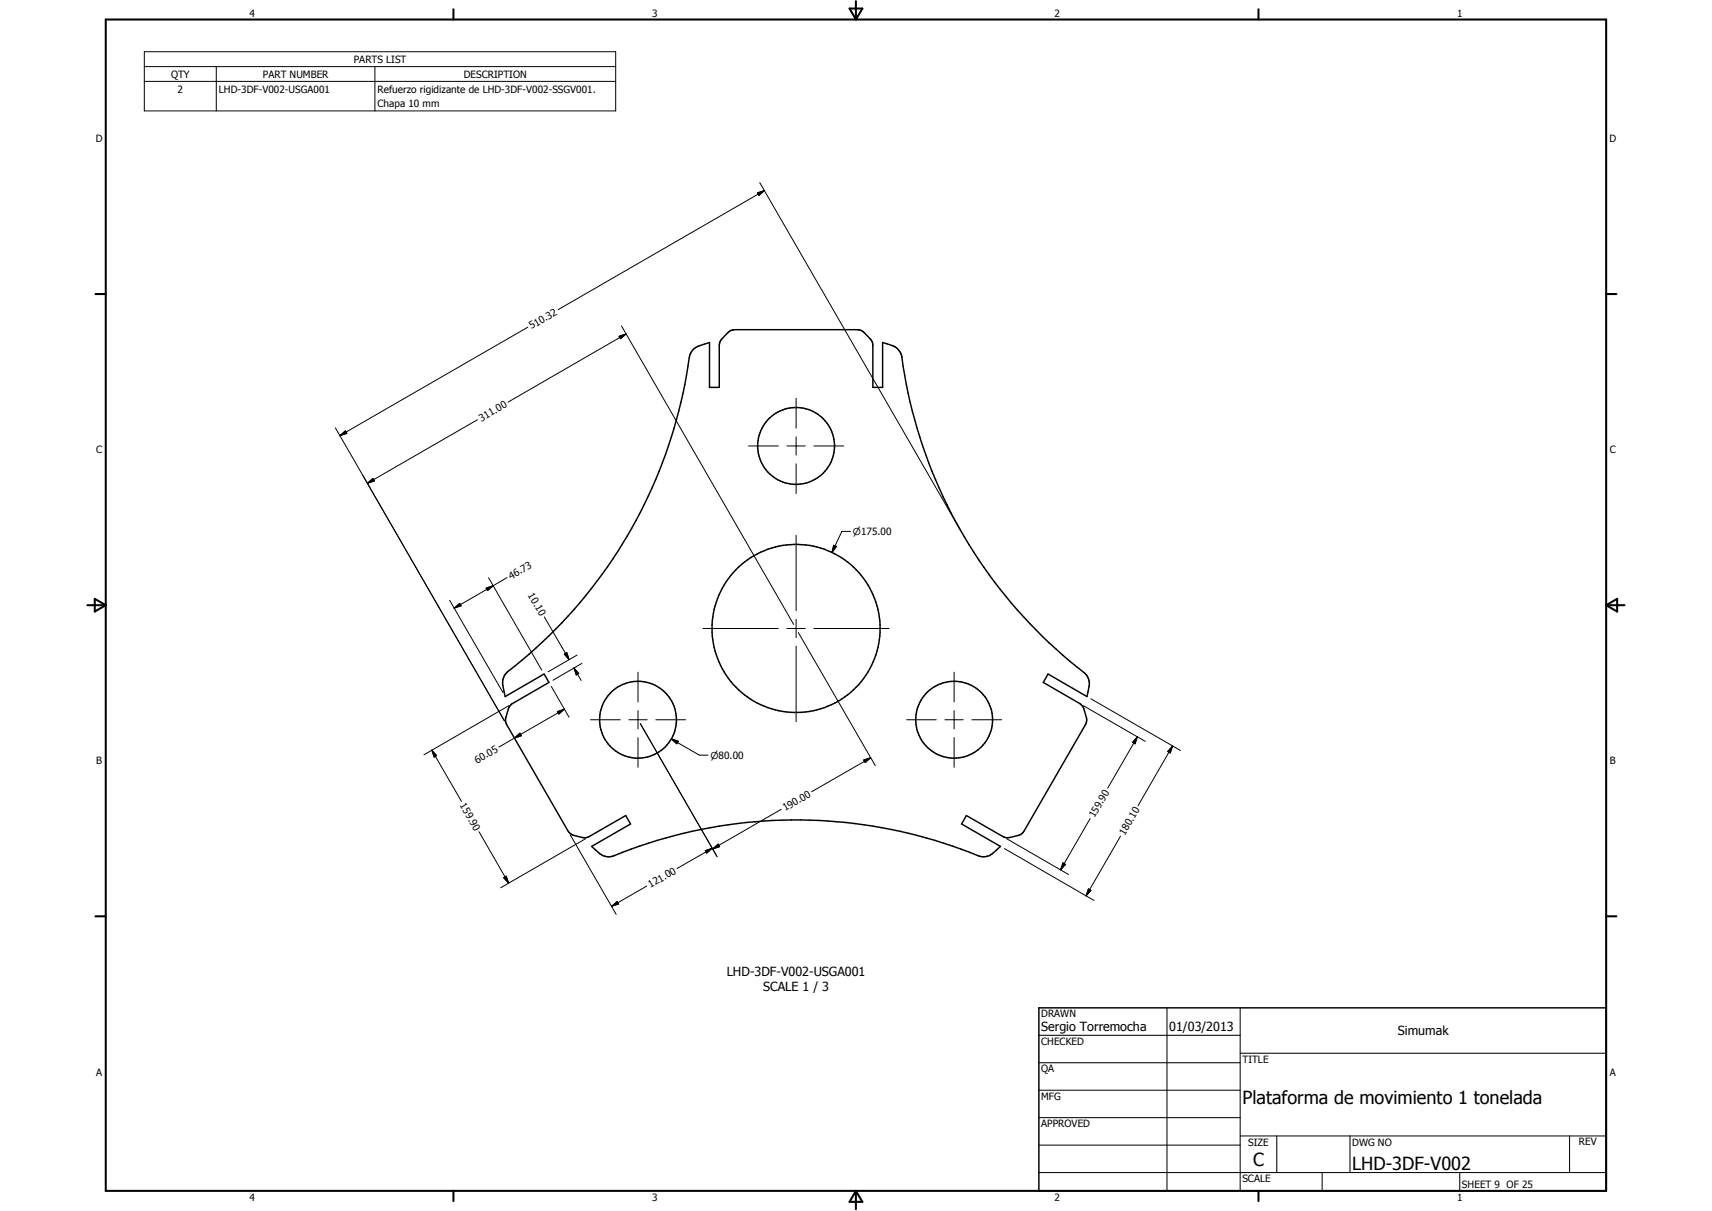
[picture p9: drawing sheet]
<svg xmlns="http://www.w3.org/2000/svg" width="594mm" height="420mm" viewBox="0 0 594 420" stroke-linecap="round" stroke-linejoin="round" font-family="sans-serif">
<defs><g id="words">
<g font-size="6.3">
<text x="431.1" y="383.2">Plataforma de movimiento 1 tonelada</text>
<text x="434.8" y="404.7">C</text>
<text x="469.2" y="406">LHD-3DF-V002</text>
</g>
<g font-size="4.4">
<text x="252.2" y="338.8">LHD-3DF-V002-USGA001</text>
<text x="264.8" y="344">SCALE 1 / 3</text>
<text x="361.3" y="357.5">Sergio Torremocha</text>
<text x="405.7" y="357.7">01/03/2013</text>
<text x="485" y="359.2">Simumak</text>
</g>
<g font-size="3.5">
<text x="86.6" y="5.8">4</text>
<text x="226.3" y="5.8">3</text>
<text x="365.9" y="5.8">2</text>
<text x="505.6" y="5.8">1</text>
<text x="122.8" y="21.8">PARTS LIST</text>
<text x="59.3" y="27">QTY</text>
<text x="91.2" y="27">PART NUMBER</text>
<text x="160.9" y="27">DESCRIPTION</text>
<text x="61.6" y="32.1">2</text>
<text x="76" y="32.1">LHD-3DF-V002-USGA001</text>
<text x="131" y="32.2">Refuerzo rigidizante de LHD-3DF-V002-SSGV001.</text>
<text x="131" y="37.3">Chapa 10 mm</text>
<text x="33.3" y="49.4">D</text>
<text x="558.5" y="49.4">D</text>
<text x="184.5" y="114.3" transform="rotate(-30 184.5 114.3)">510.32</text>
<text x="167" y="146.3" transform="rotate(-30 167 146.3)">311.00</text>
<text x="33.4" y="157.3">C</text>
<text x="558.6" y="157.3">C</text>
<text x="177.3" y="201.2" transform="rotate(-30 177.3 201.2)">46.73</text>
<text x="183.1" y="206.5" transform="rotate(60 183.1 206.5)">10.10</text>
<text x="33.4" y="265.2">B</text>
<text x="165.6" y="265" transform="rotate(-30 165.6 265)">60.05</text>
<text x="558.6" y="265.2">B</text>
<text x="159.5" y="279.4" transform="rotate(60 159.5 279.4)">159.90</text>
<text x="272.5" y="281.5" transform="rotate(-30 272.5 281.5)">190.00</text>
<text x="379.8" y="283.9" transform="rotate(-60 379.8 283.9)">159.90</text>
<text x="390.3" y="290" transform="rotate(-60 390.3 290)">180.10</text>
<text x="225.8" y="308.1" transform="rotate(-30 225.8 308.1)">121.00</text>
<text x="361.3" y="353">DRAWN</text>
<text x="361.3" y="362.5">CHECKED</text>
<text x="431.1" y="368.7">TITLE</text>
<text x="33.4" y="373.2">A</text>
<text x="361.3" y="372.1">QA</text>
<text x="558.6" y="373.2">A</text>
<text x="361.3" y="381.6">MFG</text>
<text x="361.3" y="391.1">APPROVED</text>
<text x="433.1" y="397.5">SIZE</text>
<text x="469.2" y="397.5">DWG NO</text>
<text x="547.9" y="397.4">REV</text>
<text x="431.1" y="410.2">SCALE</text>
<text x="507.3" y="412.3">SHEET 9 OF 25</text>
<text x="86.6" y="416.7">4</text>
<text x="226.3" y="416.7">3</text>
<text x="365.9" y="416.7">2</text>
<text x="505.6" y="416.7">1</text>
</g>
<g font-size="3.3">
<text x="296" y="185.6">n175.00</text>
<text x="246.5" y="263.2">n80.00</text>
</g>
</g></defs>
<g fill="none" stroke="#000" stroke-width=".51">
<path d="M240.6 121.2l1.4-1 4.2-1.4v15.6h3.4v-15l.9-1.8 2.1-2.2 1.1-.8 1.3-.2 43.4 .1 1.5 .9 2.1 2.2 .8 1.4 .1 15.4h3.4v-15.6l3.3 1.1a5.2 5.2 0 0 1 3.4 4.1 166.9 166.9 0 0 0 63.5 109.6 5.1 5.1 0 0 1 1.4 4.6l-.7 3.5-13.5-7.9-1.7 3 12.9 7.5 1.1 1.3 1 3.3 .1 1.3-.5 1.3-21.7 37.5-1.6 .9-2.9 .7-1.7-.1-13.3-7.5-1.7 2.9 13.5 7.8-2.7 2.3a5 5 0 0 1-5.1 .9 167.3 167.3 0 0 0-127.2 .3 5.1 5.1 0 0 1-4.3-1.2l-2.6-2.3 13.5-7.8-1.7-2.9-13.3 7.5-1.7 .1-2.9-.7-1.8-1.2-21.6-37.2-.4-1.3v-.9l1.1-3.7 1-1.3 13-7.5-1.7-3-13.5 7.9-.8-3.9a4.9 4.9 0 0 1 1.8-4.9 167.1 167.1 0 0 0 63.1-109.9zM360.5 349.7h196.9v63.5h-196.9z"/>
<circle cx="276.2" cy="154.7" r="13.3"/>
<circle cx="276.2" cy="218" r="29.2"/>
<circle cx="221.4" cy="249.7" r="13.3"/>
<circle cx="331.1" cy="249.7" r="13.3"/>
</g>
<g fill="none" stroke="#000" stroke-width=".71">
<path d="M36.7 6.8h520.7v406.4h-520.7zM157.3 3.2v3.6M294.8 3h4.4l-2.2 3.8zM297 .4v6.4M436.7 3.2v3.6M33.1 102h3.6M557.4 102h3.5M30.3 210h6.4M32.9 207.8l3.8 2.2-3.8 2.2zM557.4 210h6.3M557.4 210l3.8-2.2v4.4zM33.1 317.9h3.6"/>
<path d="M557.4 317.9h3.5M157.3 413.2v3.5M297 413.2v6.3M297 413.2l2.2 3.8h-4.4zM436.7 413.2v3.5"/>
</g>
<g fill="none" stroke="#000" stroke-width=".35">
<path d="M50.1 17.9h163.5v20.6h-163.5zM50.1 23.1h163.5M50.1 28.2h163.5M75.1 23.1v15.4M130.1 23.1v15.4M262.8 66.9l2.5-.8-2 1.7zM263.6 63.4l69.4 120M265.3 66.1l-71.6 41.3M183.1 113.5l-65.2 37.7M214.8 116.7l2.4-.8-1.9 1.6zM215.7 113.1l59.7 103.6M217.2 115.9l-40.9 23.6"/>
<path d="M276.3 138.2v10.3M116.4 148.4l58.6 101.7M117.9 151.2l2-1.7 .4 .9zM165.7 145.6l-38.2 22.1M259.8 154.7h10.3M273.1 154.7h6.3M276.3 151.6v6.3M282.4 154.7h10.4M127.5 167.7l1.9-1.7 .5 .9zM276.3 160.9v10.3M276.3 185.7v26.2M289.3 189.2l.9 .4-1.5 2.1z"/>
<path d="M295.1 184.4h-3l-3.4 7.3M156 208.3l18.5 32M157.6 211l1.9-1.7 .5 .9zM168.7 204l2.4-.8-1.9 1.7zM169.5 200.4l18.5 32.1M171.1 203.2l-13.5 7.8M175.9 200.4l-4.8 2.8M188.9 214l8.6 14.9M243.9 218.1h26.2M273.1 218.1h6.3M276.3 214.9v6.3M277 219.5l26.7 46.1"/>
<path d="M282.4 218.1h26.2M191.3 238.2l6.1 10.6M195.8 226.9l.9-.5 .8 2.5zM199.2 231.8l1.6 1.9-.8 .5zM199.2 231.8l2.5 4.3M200.2 227.3l-10 5.8M201.9 230.2l-10 5.8M221.4 233.2v10.3M276.3 224.2v26.2M331.1 233.2v10.3M176.5 244.9l-29.4 17M178.5 256.1l1.9-1.7 .5 .9z"/>
<path d="M178.5 256.1l-5.4 3.1M193.4 246.9l2.4-.9-1.9 1.7zM195.8 246l-17.3 10.1M204.9 249.7h10.3M218.2 249.7h6.4M221.4 246.5v6.4M221.4 255.9v10.3M222.2 251.1l26.7 46.2M227.6 249.7h10.3M233 256.4l2.4 .8-.5 .9zM233 256.4l9.7 5.6h3M314.6 249.7h10.3"/>
<path d="M327.9 249.7h6.4M331.1 246.5v6.4M331.1 255.9v10.3M337.3 249.7h10.3M376 244.9l21.4 12.3M378.5 242.4l31.2 18M394.7 255.7l-.8 2.4-.9-.5zM394.7 255.7l-10.3 17.8M406.9 258.8l-.8 2.4-.9-.5zM406.9 258.8l-12 20.7M149.9 260.3l1.6 1.9-.8 .5zM149.9 260.3l10.2 17.7"/>
<path d="M299.7 263.7l2.4-.8-1.9 1.7zM302.1 262.9l-20.5 11.8M166.2 288.6l10.3 17.8M197.9 289.7l15.9 27.5M203.2 291l-29.5 17M244.7 295.1l2.4-.8-1.9 1.7zM247.1 294.3l-12.2 7M247.3 294.6l1.9-1.7 .5 .9zM271.1 280.8l-23.8 13.8M348.6 294.4l31 18M349.3 291l21.5 12.4M368.8 299.4l.9 .5-1.7 1.9z"/>
<path d="M378.3 284l-10.3 17.8M388.8 290.1l-11.9 20.7M174.8 304.5l.9-.5 .8 2.4zM212.2 314.5l2-1.7 .4 .8zM224.4 307.4l-12.2 7.1M377.7 308.4l.8 .5-1.6 1.9zM360.5 359.2h69.9M405 349.7v63.5M430.4 349.7v63.5M360.5 368.7h69.9M360.5 378.2h69.9M430.4 365.4h127"/>
<path d="M360.5 387.8h69.9M360.5 397.3h69.9M430.4 394.1h127M443.1 394.1v12.7M468.5 394.1v12.7M544.7 394.1v12.7M360.5 406.8h196.9M458.8 406.8v6.4M506.6 406.8v6.4"/>
</g>
<g fill="#000">
<path d="M262.8 66.9l2.5-.8-2 1.7zM214.8 116.7l2.4-.8-1.9 1.6zM117.9 151.2l2-1.7 .4 .9zM127.5 167.7l1.9-1.7 .5 .9zM289.3 189.2l.9 .4-1.5 2.1zM157.6 211l1.9-1.7 .5 .9zM168.7 204l2.4-.8-1.9 1.7zM195.8 226.9l.9-.5 .8 2.5zM199.2 231.8l1.6 1.9-.8 .5zM178.5 256.1l1.9-1.7 .5 .9zM193.4 246.9l2.4-.9-1.9 1.7zM233 256.4l2.4 .8-.5 .9z"/>
<path d="M394.7 255.7l-.8 2.4-.9-.5zM149.9 260.3l1.6 1.9-.8 .5zM299.7 263.7l2.4-.8-1.9 1.7zM406.9 258.8l-.8 2.4-.9-.5zM244.7 295.1l2.4-.8-1.9 1.7zM247.3 294.6l1.9-1.7 .5 .9zM368.8 299.4l.9 .5-1.7 1.9zM174.8 304.5l.9-.5 .8 2.4zM212.2 314.5l2-1.7 .4 .8zM377.7 308.4l.8 .5-1.6 1.9z"/>
</g>
<use href="#words"/>
</svg>
